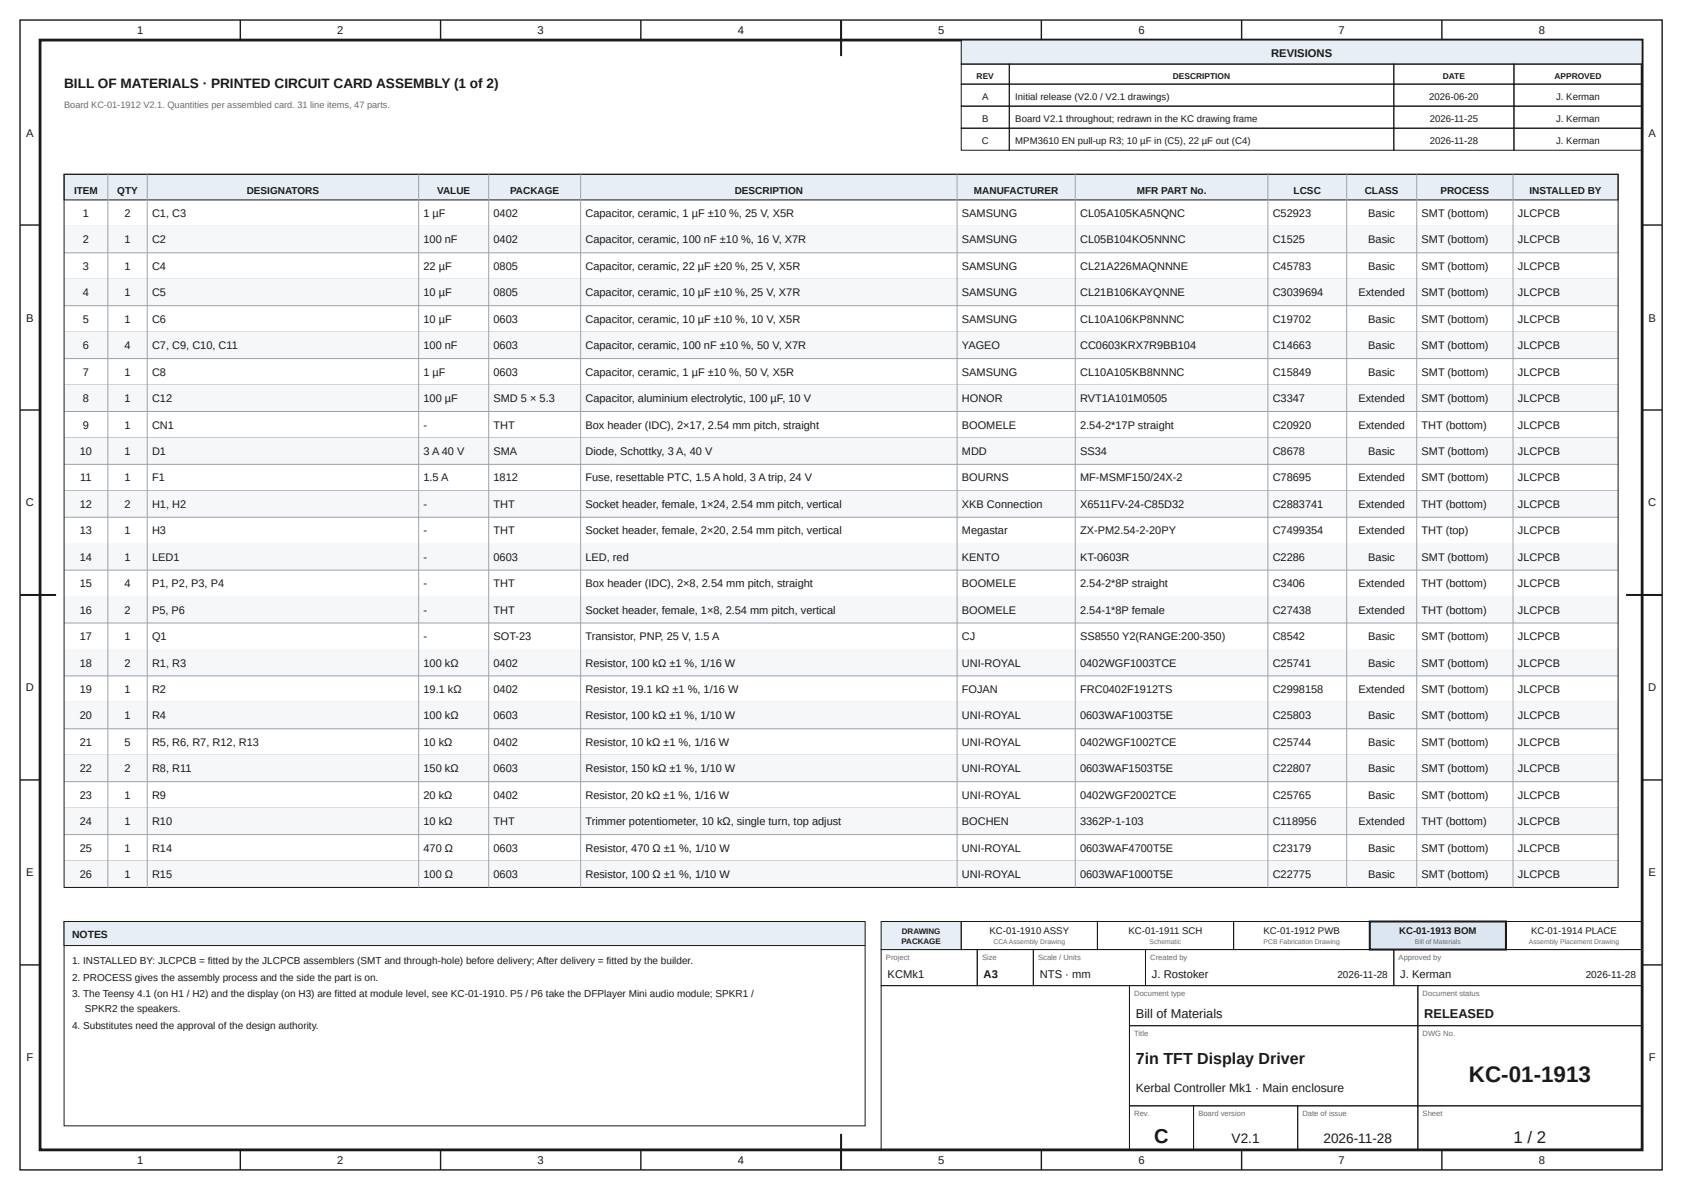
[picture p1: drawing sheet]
<svg xmlns="http://www.w3.org/2000/svg" width="420mm" height="297mm" viewBox="0 0 420 297" stroke-linecap="round" stroke-linejoin="round" font-family="sans-serif">
<defs><g id="words">
<text font-size="5.6" fill="#1a1a1a" x="366.7" y="270">KC-01-1913</text>
<text font-size="5" fill="#1a1a1a" x="288.2" y="285.2">C</text>
<text font-size="4.2" fill="#1a1a1a" x="377.9" y="285.2">1 / 2</text>
<text font-size="4" fill="#1a1a1a" x="283.6" y="265.5">7in TFT Display Driver</text>
<g font-size="3.4" fill="#1a1a1a">
<text x="16" y="22">BILL OF MATERIALS · PRINTED CIRCUIT CARD ASSEMBLY (1 of 2)</text>
<text x="307.5" y="285.2">V2.1</text>
<text x="330.4" y="285.2">2026-11-28</text>
</g>
<g font-size="3.2" fill="#1a1a1a">
<text x="283.6" y="254.2">Bill of Materials</text>
<text x="355.6" y="254.2">RELEASED</text>
</g>
<text font-size="3" fill="#1a1a1a" x="283.6" y="272.5">Kerbal Controller Mk1 · Main enclosure</text>
<g font-size="2.8" fill="#1a1a1a">
<text x="34.2" y="8.6">1</text>
<text x="84.2" y="8.6">2</text>
<text x="134.2" y="8.6">3</text>
<text x="184.2" y="8.6">4</text>
<text x="234.2" y="8.6">5</text>
<text x="284.2" y="8.6">6</text>
<text x="334.2" y="8.6">7</text>
<text x="384.2" y="8.6">8</text>
<text x="317.4" y="14.3">REVISIONS</text>
<text x="6.6" y="34.1">A</text>
<text x="411.6" y="34.1">A</text>
<text x="6.6" y="80.2">B</text>
<text x="411.6" y="80.2">B</text>
<text x="6.5" y="126.4">C</text>
<text x="411.5" y="126.4">C</text>
<text x="6.5" y="172.6">D</text>
<text x="411.5" y="172.6">D</text>
<text x="6.6" y="218.7">E</text>
<text x="411.6" y="218.7">E</text>
<text x="221.6" y="244.2">KCMk1</text>
<text x="245.6" y="244.2">A3</text>
<text x="259.6" y="244.2">NTS · mm</text>
<text x="287.6" y="244.2">J. Rostoker</text>
<text x="349.6" y="244.2">J. Kerman</text>
<text x="6.6" y="264.9">F</text>
<text x="411.6" y="264.9">F</text>
<text x="34.2" y="290.6">1</text>
<text x="84.2" y="290.6">2</text>
<text x="134.2" y="290.6">3</text>
<text x="184.2" y="290.6">4</text>
<text x="234.2" y="290.6">5</text>
<text x="284.2" y="290.6">6</text>
<text x="334.2" y="290.6">7</text>
<text x="384.2" y="290.6">8</text>
</g>
<g font-size="2.7" fill="#1a1a1a">
<text x="20.7" y="54.2">1</text>
<text x="31.1" y="54.2">2</text>
<text x="38" y="54.2">C1, C3</text>
<text x="105.7" y="54.2">1 µF</text>
<text x="123.2" y="54.2">0402</text>
<text x="146.2" y="54.2">Capacitor, ceramic, 1 µF ±10 %, 25 V, X5R</text>
<text x="240.2" y="54.2">SAMSUNG</text>
<text x="269.7" y="54.2">CL05A105KA5NQNC</text>
<text x="317.8" y="54.2">C52923</text>
<text x="341.6" y="54.2">Basic</text>
<text x="354.9" y="54.2">SMT (bottom)</text>
<text x="379" y="54.2">JLCPCB</text>
<text x="20.7" y="60.8">2</text>
<text x="31.1" y="60.8">1</text>
<text x="38" y="60.8">C2</text>
<text x="105.7" y="60.8">100 nF</text>
<text x="123.2" y="60.8">0402</text>
<text x="146.2" y="60.8">Capacitor, ceramic, 100 nF ±10 %, 16 V, X7R</text>
<text x="240.2" y="60.8">SAMSUNG</text>
<text x="269.7" y="60.8">CL05B104KO5NNNC</text>
<text x="317.8" y="60.8">C1525</text>
<text x="341.6" y="60.8">Basic</text>
<text x="354.9" y="60.8">SMT (bottom)</text>
<text x="379" y="60.8">JLCPCB</text>
<text x="20.7" y="67.4">3</text>
<text x="31.1" y="67.4">1</text>
<text x="38" y="67.4">C4</text>
<text x="105.7" y="67.4">22 µF</text>
<text x="123.2" y="67.4">0805</text>
<text x="146.2" y="67.4">Capacitor, ceramic, 22 µF ±20 %, 25 V, X5R</text>
<text x="240.2" y="67.4">SAMSUNG</text>
<text x="269.7" y="67.4">CL21A226MAQNNNE</text>
<text x="317.8" y="67.4">C45783</text>
<text x="341.6" y="67.4">Basic</text>
<text x="354.9" y="67.4">SMT (bottom)</text>
<text x="379" y="67.4">JLCPCB</text>
<text x="20.7" y="74">4</text>
<text x="31.1" y="74">1</text>
<text x="38" y="74">C5</text>
<text x="105.7" y="74">10 µF</text>
<text x="123.2" y="74">0805</text>
<text x="146.2" y="74">Capacitor, ceramic, 10 µF ±10 %, 25 V, X7R</text>
<text x="240.2" y="74">SAMSUNG</text>
<text x="269.7" y="74">CL21B106KAYQNNE</text>
<text x="317.8" y="74">C3039694</text>
<text x="339.2" y="74">Extended</text>
<text x="354.9" y="74">SMT (bottom)</text>
<text x="379" y="74">JLCPCB</text>
<text x="20.7" y="80.6">5</text>
<text x="31.1" y="80.6">1</text>
<text x="38" y="80.6">C6</text>
<text x="105.7" y="80.6">10 µF</text>
<text x="123.2" y="80.6">0603</text>
<text x="146.2" y="80.6">Capacitor, ceramic, 10 µF ±10 %, 10 V, X5R</text>
<text x="240.2" y="80.6">SAMSUNG</text>
<text x="269.7" y="80.6">CL10A106KP8NNNC</text>
<text x="317.8" y="80.6">C19702</text>
<text x="341.6" y="80.6">Basic</text>
<text x="354.9" y="80.6">SMT (bottom)</text>
<text x="379" y="80.6">JLCPCB</text>
<text x="20.7" y="87.2">6</text>
<text x="31.1" y="87.2">4</text>
<text x="38" y="87.2">C7, C9, C10, C11</text>
<text x="105.7" y="87.2">100 nF</text>
<text x="123.2" y="87.2">0603</text>
<text x="146.2" y="87.2">Capacitor, ceramic, 100 nF ±10 %, 50 V, X7R</text>
<text x="240.2" y="87.2">YAGEO</text>
<text x="269.7" y="87.2">CC0603KRX7R9BB104</text>
<text x="317.8" y="87.2">C14663</text>
<text x="341.6" y="87.2">Basic</text>
<text x="354.9" y="87.2">SMT (bottom)</text>
<text x="379" y="87.2">JLCPCB</text>
<text x="20.7" y="93.8">7</text>
<text x="31.1" y="93.8">1</text>
<text x="38" y="93.8">C8</text>
<text x="105.7" y="93.8">1 µF</text>
<text x="123.2" y="93.8">0603</text>
<text x="146.2" y="93.8">Capacitor, ceramic, 1 µF ±10 %, 50 V, X5R</text>
<text x="240.2" y="93.8">SAMSUNG</text>
<text x="269.7" y="93.8">CL10A105KB8NNNC</text>
<text x="317.8" y="93.8">C15849</text>
<text x="341.6" y="93.8">Basic</text>
<text x="354.9" y="93.8">SMT (bottom)</text>
<text x="379" y="93.8">JLCPCB</text>
<text x="20.7" y="100.4">8</text>
<text x="31.1" y="100.4">1</text>
<text x="38" y="100.4">C12</text>
<text x="105.7" y="100.4">100 µF</text>
<text x="123.2" y="100.4">SMD 5 × 5.3</text>
<text x="146.2" y="100.4">Capacitor, aluminium electrolytic, 100 µF, 10 V</text>
<text x="240.2" y="100.4">HONOR</text>
<text x="269.7" y="100.4">RVT1A101M0505</text>
<text x="317.8" y="100.4">C3347</text>
<text x="339.2" y="100.4">Extended</text>
<text x="354.9" y="100.4">SMT (bottom)</text>
<text x="379" y="100.4">JLCPCB</text>
<text x="20.7" y="107">9</text>
<text x="31.1" y="107">1</text>
<text x="38" y="107">CN1</text>
<text x="105.7" y="107">-</text>
<text x="123.2" y="107">THT</text>
<text x="146.2" y="107">Box header (IDC), 2×17, 2.54 mm pitch, straight</text>
<text x="240.2" y="107">BOOMELE</text>
<text x="269.7" y="107">2.54-2*17P straight</text>
<text x="317.8" y="107">C20920</text>
<text x="339.2" y="107">Extended</text>
<text x="354.9" y="107">THT (bottom)</text>
<text x="379" y="107">JLCPCB</text>
<text x="19.9" y="113.6">10</text>
<text x="31.1" y="113.6">1</text>
<text x="38" y="113.6">D1</text>
<text x="105.7" y="113.6">3 A 40 V</text>
<text x="123.2" y="113.6">SMA</text>
<text x="146.2" y="113.6">Diode, Schottky, 3 A, 40 V</text>
<text x="240.2" y="113.6">MDD</text>
<text x="269.7" y="113.6">SS34</text>
<text x="317.8" y="113.6">C8678</text>
<text x="341.6" y="113.6">Basic</text>
<text x="354.9" y="113.6">SMT (bottom)</text>
<text x="379" y="113.6">JLCPCB</text>
<text x="20" y="120.2">11</text>
<text x="31.1" y="120.2">1</text>
<text x="38" y="120.2">F1</text>
<text x="105.7" y="120.2">1.5 A</text>
<text x="123.2" y="120.2">1812</text>
<text x="146.2" y="120.2">Fuse, resettable PTC, 1.5 A hold, 3 A trip, 24 V</text>
<text x="240.2" y="120.2">BOURNS</text>
<text x="269.7" y="120.2">MF-MSMF150/24X-2</text>
<text x="317.8" y="120.2">C78695</text>
<text x="339.2" y="120.2">Extended</text>
<text x="354.9" y="120.2">SMT (bottom)</text>
<text x="379" y="120.2">JLCPCB</text>
<text x="19.9" y="126.8">12</text>
<text x="31.1" y="126.8">2</text>
<text x="38" y="126.8">H1, H2</text>
<text x="105.7" y="126.8">-</text>
<text x="123.2" y="126.8">THT</text>
<text x="146.2" y="126.8">Socket header, female, 1×24, 2.54 mm pitch, vertical</text>
<text x="240.2" y="126.8">XKB Connection</text>
<text x="269.7" y="126.8">X6511FV-24-C85D32</text>
<text x="317.8" y="126.8">C2883741</text>
<text x="339.2" y="126.8">Extended</text>
<text x="354.9" y="126.8">THT (bottom)</text>
<text x="379" y="126.8">JLCPCB</text>
<text x="19.9" y="133.4">13</text>
<text x="31.1" y="133.4">1</text>
<text x="38" y="133.4">H3</text>
<text x="105.7" y="133.4">-</text>
<text x="123.2" y="133.4">THT</text>
<text x="146.2" y="133.4">Socket header, female, 2×20, 2.54 mm pitch, vertical</text>
<text x="240.2" y="133.4">Megastar</text>
<text x="269.7" y="133.4">ZX-PM2.54-2-20PY</text>
<text x="317.8" y="133.4">C7499354</text>
<text x="339.2" y="133.4">Extended</text>
<text x="354.9" y="133.4">THT (top)</text>
<text x="379" y="133.4">JLCPCB</text>
<text x="19.9" y="140">14</text>
<text x="31.1" y="140">1</text>
<text x="38" y="140">LED1</text>
<text x="105.7" y="140">-</text>
<text x="123.2" y="140">0603</text>
<text x="146.2" y="140">LED, red</text>
<text x="240.2" y="140">KENTO</text>
<text x="269.7" y="140">KT-0603R</text>
<text x="317.8" y="140">C2286</text>
<text x="341.6" y="140">Basic</text>
<text x="354.9" y="140">SMT (bottom)</text>
<text x="379" y="140">JLCPCB</text>
<text x="19.9" y="146.6">15</text>
<text x="31.1" y="146.6">4</text>
<text x="38" y="146.6">P1, P2, P3, P4</text>
<text x="105.7" y="146.6">-</text>
<text x="123.2" y="146.6">THT</text>
<text x="146.2" y="146.6">Box header (IDC), 2×8, 2.54 mm pitch, straight</text>
<text x="240.2" y="146.6">BOOMELE</text>
<text x="269.7" y="146.6">2.54-2*8P straight</text>
<text x="317.8" y="146.6">C3406</text>
<text x="339.2" y="146.6">Extended</text>
<text x="354.9" y="146.6">THT (bottom)</text>
<text x="379" y="146.6">JLCPCB</text>
<text x="19.9" y="153.2">16</text>
<text x="31.1" y="153.2">2</text>
<text x="38" y="153.2">P5, P6</text>
<text x="105.7" y="153.2">-</text>
<text x="123.2" y="153.2">THT</text>
<text x="146.2" y="153.2">Socket header, female, 1×8, 2.54 mm pitch, vertical</text>
<text x="240.2" y="153.2">BOOMELE</text>
<text x="269.7" y="153.2">2.54-1*8P female</text>
<text x="317.8" y="153.2">C27438</text>
<text x="339.2" y="153.2">Extended</text>
<text x="354.9" y="153.2">THT (bottom)</text>
<text x="379" y="153.2">JLCPCB</text>
<text x="19.9" y="159.8">17</text>
<text x="31.1" y="159.8">1</text>
<text x="38" y="159.8">Q1</text>
<text x="105.7" y="159.8">-</text>
<text x="123.2" y="159.8">SOT-23</text>
<text x="146.2" y="159.8">Transistor, PNP, 25 V, 1.5 A</text>
<text x="240.2" y="159.8">CJ</text>
<text x="269.7" y="159.8">SS8550 Y2(RANGE:200-350)</text>
<text x="317.8" y="159.8">C8542</text>
<text x="341.6" y="159.8">Basic</text>
<text x="354.9" y="159.8">SMT (bottom)</text>
<text x="379" y="159.8">JLCPCB</text>
<text x="19.9" y="166.4">18</text>
<text x="31.1" y="166.4">2</text>
<text x="38" y="166.4">R1, R3</text>
<text x="105.7" y="166.4">100 kΩ</text>
<text x="123.2" y="166.4">0402</text>
<text x="146.2" y="166.4">Resistor, 100 kΩ ±1 %, 1/16 W</text>
<text x="240.2" y="166.4">UNI-ROYAL</text>
<text x="269.7" y="166.4">0402WGF1003TCE</text>
<text x="317.8" y="166.4">C25741</text>
<text x="341.6" y="166.4">Basic</text>
<text x="354.9" y="166.4">SMT (bottom)</text>
<text x="379" y="166.4">JLCPCB</text>
<text x="19.9" y="173">19</text>
<text x="31.1" y="173">1</text>
<text x="38" y="173">R2</text>
<text x="105.7" y="173">19.1 kΩ</text>
<text x="123.2" y="173">0402</text>
<text x="146.2" y="173">Resistor, 19.1 kΩ ±1 %, 1/16 W</text>
<text x="240.2" y="173">FOJAN</text>
<text x="269.7" y="173">FRC0402F1912TS</text>
<text x="317.8" y="173">C2998158</text>
<text x="339.2" y="173">Extended</text>
<text x="354.9" y="173">SMT (bottom)</text>
<text x="379" y="173">JLCPCB</text>
<text x="19.9" y="179.6">20</text>
<text x="31.1" y="179.6">1</text>
<text x="38" y="179.6">R4</text>
<text x="105.7" y="179.6">100 kΩ</text>
<text x="123.2" y="179.6">0603</text>
<text x="146.2" y="179.6">Resistor, 100 kΩ ±1 %, 1/10 W</text>
<text x="240.2" y="179.6">UNI-ROYAL</text>
<text x="269.7" y="179.6">0603WAF1003T5E</text>
<text x="317.8" y="179.6">C25803</text>
<text x="341.6" y="179.6">Basic</text>
<text x="354.9" y="179.6">SMT (bottom)</text>
<text x="379" y="179.6">JLCPCB</text>
<text x="19.9" y="186.2">21</text>
<text x="31.1" y="186.2">5</text>
<text x="38" y="186.2">R5, R6, R7, R12, R13</text>
<text x="105.7" y="186.2">10 kΩ</text>
<text x="123.2" y="186.2">0402</text>
<text x="146.2" y="186.2">Resistor, 10 kΩ ±1 %, 1/16 W</text>
<text x="240.2" y="186.2">UNI-ROYAL</text>
<text x="269.7" y="186.2">0402WGF1002TCE</text>
<text x="317.8" y="186.2">C25744</text>
<text x="341.6" y="186.2">Basic</text>
<text x="354.9" y="186.2">SMT (bottom)</text>
<text x="379" y="186.2">JLCPCB</text>
<text x="19.9" y="192.8">22</text>
<text x="31.1" y="192.8">2</text>
<text x="38" y="192.8">R8, R11</text>
<text x="105.7" y="192.8">150 kΩ</text>
<text x="123.2" y="192.8">0603</text>
<text x="146.2" y="192.8">Resistor, 150 kΩ ±1 %, 1/10 W</text>
<text x="240.2" y="192.8">UNI-ROYAL</text>
<text x="269.7" y="192.8">0603WAF1503T5E</text>
<text x="317.8" y="192.8">C22807</text>
<text x="341.6" y="192.8">Basic</text>
<text x="354.9" y="192.8">SMT (bottom)</text>
<text x="379" y="192.8">JLCPCB</text>
<text x="19.9" y="199.4">23</text>
<text x="31.1" y="199.4">1</text>
<text x="38" y="199.4">R9</text>
<text x="105.7" y="199.4">20 kΩ</text>
<text x="123.2" y="199.4">0402</text>
<text x="146.2" y="199.4">Resistor, 20 kΩ ±1 %, 1/16 W</text>
<text x="240.2" y="199.4">UNI-ROYAL</text>
<text x="269.7" y="199.4">0402WGF2002TCE</text>
<text x="317.8" y="199.4">C25765</text>
<text x="341.6" y="199.4">Basic</text>
<text x="354.9" y="199.4">SMT (bottom)</text>
<text x="379" y="199.4">JLCPCB</text>
<text x="19.9" y="206">24</text>
<text x="31.1" y="206">1</text>
<text x="38" y="206">R10</text>
<text x="105.7" y="206">10 kΩ</text>
<text x="123.2" y="206">THT</text>
<text x="146.2" y="206">Trimmer potentiometer, 10 kΩ, single turn, top adjust</text>
<text x="240.2" y="206">BOCHEN</text>
<text x="269.7" y="206">3362P-1-103</text>
<text x="317.8" y="206">C118956</text>
<text x="339.2" y="206">Extended</text>
<text x="354.9" y="206">THT (bottom)</text>
<text x="379" y="206">JLCPCB</text>
<text x="19.9" y="212.6">25</text>
<text x="31.1" y="212.6">1</text>
<text x="38" y="212.6">R14</text>
<text x="105.7" y="212.6">470 Ω</text>
<text x="123.2" y="212.6">0603</text>
<text x="146.2" y="212.6">Resistor, 470 Ω ±1 %, 1/10 W</text>
<text x="240.2" y="212.6">UNI-ROYAL</text>
<text x="269.7" y="212.6">0603WAF4700T5E</text>
<text x="317.8" y="212.6">C23179</text>
<text x="341.6" y="212.6">Basic</text>
<text x="354.9" y="212.6">SMT (bottom)</text>
<text x="379" y="212.6">JLCPCB</text>
<text x="19.9" y="219.2">26</text>
<text x="31.1" y="219.2">1</text>
<text x="38" y="219.2">R15</text>
<text x="105.7" y="219.2">100 Ω</text>
<text x="123.2" y="219.2">0603</text>
<text x="146.2" y="219.2">Resistor, 100 Ω ±1 %, 1/10 W</text>
<text x="240.2" y="219.2">UNI-ROYAL</text>
<text x="269.7" y="219.2">0603WAF1000T5E</text>
<text x="317.8" y="219.2">C22775</text>
<text x="341.6" y="219.2">Basic</text>
<text x="354.9" y="219.2">SMT (bottom)</text>
<text x="379" y="219.2">JLCPCB</text>
</g>
<text font-size="2.6" fill="#1a1a1a" x="18" y="234.2">NOTES</text>
<g font-size="2.5" fill="#1a1a1a">
<text x="18.5" y="48.3">ITEM</text>
<text x="29.3" y="48.3">QTY</text>
<text x="61.6" y="48.3">DESIGNATORS</text>
<text x="109.1" y="48.3">VALUE</text>
<text x="127.3" y="48.3">PACKAGE</text>
<text x="183.4" y="48.3">DESCRIPTION</text>
<text x="243.2" y="48.3">MANUFACTURER</text>
<text x="283.8" y="48.3">MFR PART No.</text>
<text x="323" y="48.3">LCSC</text>
<text x="340.7" y="48.3">CLASS</text>
<text x="359.6" y="48.3">PROCESS</text>
<text x="381.9" y="48.3">INSTALLED BY</text>
<text x="18" y="240.5">1. INSTALLED BY: JLCPCB = fitted by the JLCPCB assemblers (SMT and through-hole) before delivery; After delivery = fitted by the builder.</text>
<text x="18" y="244.7">2. PROCESS gives the assembly process and the side the part is on.</text>
<text x="333.9" y="244.2">2026-11-28</text>
<text x="395.9" y="244.2">2026-11-28</text>
<text x="18" y="248.9">3. The Teensy 4.1 (on H1 / H2) and the display (on H3) are fitted at module level, see KC-01-1910. P5 / P6 take the DFPlayer Mini audio module; SPKR1 /</text>
<text x="18" y="256.8">4. Substitutes need the approval of the design authority.</text>
<text x="21.2" y="252.6">SPKR2 the speakers.</text>
</g>
<g font-size="2.4" fill="#1a1a1a">
<text x="245.2" y="24.9">A</text>
<text x="253.5" y="24.9">Initial release (V2.0 / V2.1 drawings)</text>
<text x="356.9" y="24.9">2026-06-20</text>
<text x="388.5" y="24.9">J. Kerman</text>
<text x="245.1" y="35.9">C</text>
<text x="245.2" y="30.4">B</text>
<text x="253.5" y="30.4">Board V2.1 throughout; redrawn in the KC drawing frame</text>
<text x="253.5" y="35.9">MPM3610 EN pull-up R3; 10 µF in (C5), 22 µF out (C4)</text>
<text x="357" y="30.4">2026-11-25</text>
<text x="357" y="35.9">2026-11-28</text>
<text x="388.5" y="30.4">J. Kerman</text>
<text x="388.5" y="35.9">J. Kerman</text>
<text x="247.1" y="233">KC-01-1910 ASSY</text>
<text x="281.8" y="233">KC-01-1911 SCH</text>
<text x="315.5" y="233">KC-01-1912 PWB</text>
<text x="349.3" y="233">KC-01-1913 BOM</text>
<text x="382.3" y="233">KC-01-1914 PLACE</text>
</g>
<text font-size="2.3" fill="#6b6b6b" x="16" y="27">Board KC-01-1912 V2.1. Quantities per assembled card. 31 line items, 47 parts.</text>
<g font-size="2.1" fill="#1a1a1a">
<text x="243.8" y="19.6">REV</text>
<text x="292.8" y="19.6">DESCRIPTION</text>
<text x="360.2" y="19.6">DATE</text>
<text x="388.1" y="19.6">APPROVED</text>
</g>
<g font-size="2" fill="#1a1a1a">
<text x="225.2" y="233">DRAWING</text>
<text x="225.1" y="235.6">PACKAGE</text>
</g>
<g font-size="1.9" fill="#6b6b6b">
<text x="221.2" y="239.6">Project</text>
<text x="245.2" y="239.6">Size</text>
<text x="259.2" y="239.6">Scale / Units</text>
<text x="287.2" y="239.6">Created by</text>
<text x="349.2" y="239.6">Approved by</text>
<text x="283.2" y="248.6">Document type</text>
<text x="355.2" y="248.6">Document status</text>
<text x="283.2" y="258.6">Title</text>
<text x="355.2" y="258.6">DWG No.</text>
<text x="283.2" y="278.6">Rev.</text>
<text x="299.2" y="278.6">Board version</text>
<text x="325.2" y="278.6">Date of issue</text>
<text x="355.2" y="278.6">Sheet</text>
</g>
<g font-size="1.7" fill="#6b6b6b">
<text x="248" y="235.7">CCAAssembly Drawing</text>
<text x="287" y="235.7">Schematic</text>
<text x="315.5" y="235.7">PCB Fabrication Drawing</text>
<text x="353.2" y="235.7">Bill of Materials</text>
<text x="381.7" y="235.7">Assembly Placement Drawing</text>
</g>
</g></defs>
<g fill="none" stroke="#1a1a1a" stroke-width=".35">
<path d="M5 5h410v287h-410zM60 5v5M110 5v5M160 5v5M210 5v5M260 5v5M310 5v5M360 5v5M5 56.2h5M410 56.2h5M5 102.3h5M410 102.3h5"/>
<path d="M5 148.5h5M410 148.5h5M5 194.7h5M410 194.7h5M5 240.8h5M410 240.8h5M60 287v5M110 287v5M160 287v5M210 287v5M260 287v5M310 287v5"/>
<path d="M360 287v5"/>
</g>
<path d="M10 10h400v277h-400z" fill="none" stroke="#1a1a1a" stroke-width=".7" stroke-linecap="butt"/>
<path d="M210 5v9M5 148.5h9M406 148.5h9M210 283v9" fill="none" stroke="#1a1a1a" stroke-width=".5"/>
<path d="M240 10h170v6h-170z" fill="#e8eef5"/>
<g fill="none" stroke="#1a1a1a" stroke-width=".25">
<path d="M240 10h170v6h-170zM240 16h12v5h-12zM252 16h96v5h-96zM348 16h30v5h-30zM378 16h32v5h-32zM240 21h12v5.5h-12zM240 26.5h12v5.5h-12zM240 32h12v5.5h-12zM252 21h96v5.5h-96zM252 26.5h96v5.5h-96zM252 32h96v5.5h-96zM348 21h30v5.5h-30z"/>
<path d="M348 26.5h30v5.5h-30zM348 32h30v5.5h-30zM378 21h32v5.5h-32zM378 26.5h32v5.5h-32zM378 32h32v5.5h-32zM220 237h24v9h-24zM244 237h14v9h-14zM258 237h28v9h-28zM286 237h62v9h-62zM348 237h62v9h-62zM220 246h62v41h-62zM282 246h72v10h-72z"/>
<path d="M282 256h72v20h-72zM354 246h56v10h-56zM354 256h56v20h-56zM282 276h16v11h-16zM298 276h26v11h-26zM324 276h30v11h-30zM354 276h56v11h-56z"/>
</g>
<path d="M220 230h20v7h-20z" fill="#e8eef5"/>
<path d="M220 230h20v7h-20zM240 230h34v7h-34zM274 230h34v7h-34zM308 230h34v7h-34z" fill="none" stroke="#1a1a1a" stroke-width=".25"/>
<path d="M342 230h34v7h-34z" fill="#d9e6f2"/>
<path d="M342 230h34v7h-34z" fill="none" stroke="#1a1a1a" stroke-width=".5"/>
<path d="M376 230h34v7h-34z" fill="none" stroke="#1a1a1a" stroke-width=".25"/>
<path d="M16 43.5h388v6.4h-388z" fill="#e8eef5"/>
<path d="M16 43.5h388v6.4h-388z" fill="none" stroke="#1a1a1a" stroke-width=".25"/>
<path d="M16 56.5h388" fill="none" stroke="#9aa3ad" stroke-width=".25"/>
<path d="M16 56.5h388v6.6h-388z" fill="#f5f7f9"/>
<path d="M16 63.1h388M16 69.7h388" fill="none" stroke="#9aa3ad" stroke-width=".25"/>
<path d="M16 69.7h388v6.6h-388z" fill="#f5f7f9"/>
<path d="M16 76.3h388M16 82.9h388" fill="none" stroke="#9aa3ad" stroke-width=".25"/>
<path d="M16 82.9h388v6.6h-388z" fill="#f5f7f9"/>
<path d="M16 89.5h388M16 96.1h388" fill="none" stroke="#9aa3ad" stroke-width=".25"/>
<path d="M16 96.1h388v6.6h-388z" fill="#f5f7f9"/>
<path d="M16 102.7h388M16 109.3h388" fill="none" stroke="#9aa3ad" stroke-width=".25"/>
<path d="M16 109.3h388v6.6h-388z" fill="#f5f7f9"/>
<path d="M16 115.9h388M16 122.5h388" fill="none" stroke="#9aa3ad" stroke-width=".25"/>
<path d="M16 122.5h388v6.6h-388z" fill="#f5f7f9"/>
<path d="M16 129.1h388M16 135.7h388" fill="none" stroke="#9aa3ad" stroke-width=".25"/>
<path d="M16 135.7h388v6.6h-388z" fill="#f5f7f9"/>
<path d="M16 142.3h388M16 148.9h388" fill="none" stroke="#9aa3ad" stroke-width=".25"/>
<path d="M16 148.9h388v6.6h-388z" fill="#f5f7f9"/>
<path d="M16 155.5h388M16 162.1h388" fill="none" stroke="#9aa3ad" stroke-width=".25"/>
<path d="M16 162.1h388v6.6h-388z" fill="#f5f7f9"/>
<path d="M16 168.7h388M16 175.3h388" fill="none" stroke="#9aa3ad" stroke-width=".25"/>
<path d="M16 175.3h388v6.6h-388z" fill="#f5f7f9"/>
<path d="M16 181.9h388M16 188.5h388" fill="none" stroke="#9aa3ad" stroke-width=".25"/>
<path d="M16 188.5h388v6.6h-388z" fill="#f5f7f9"/>
<path d="M16 195.1h388M16 201.7h388" fill="none" stroke="#9aa3ad" stroke-width=".25"/>
<path d="M16 201.7h388v6.6h-388z" fill="#f5f7f9"/>
<path d="M16 208.3h388M16 214.9h388" fill="none" stroke="#9aa3ad" stroke-width=".25"/>
<path d="M16 214.9h388v6.6h-388z" fill="#f5f7f9"/>
<path d="M26.9 43.5v178M36.8 43.5v178M104.5 43.5v178M122 43.5v178M145 43.5v178M239 43.5v178M268.5 43.5v178M316.6 43.5v178M336.2 43.5v178M353.7 43.5v178M377.8 43.5v178M16 221.5h388" fill="none" stroke="#9aa3ad" stroke-width=".25"/>
<path d="M16 43.5h388v178h-388zM16 230h200v51h-200z" fill="none" stroke="#1a1a1a" stroke-width=".25"/>
<path d="M16 230h200v6h-200z" fill="#e8eef5"/>
<path d="M16 230h200v6h-200z" fill="none" stroke="#1a1a1a" stroke-width=".25"/>
<use href="#words"/>
</svg>
